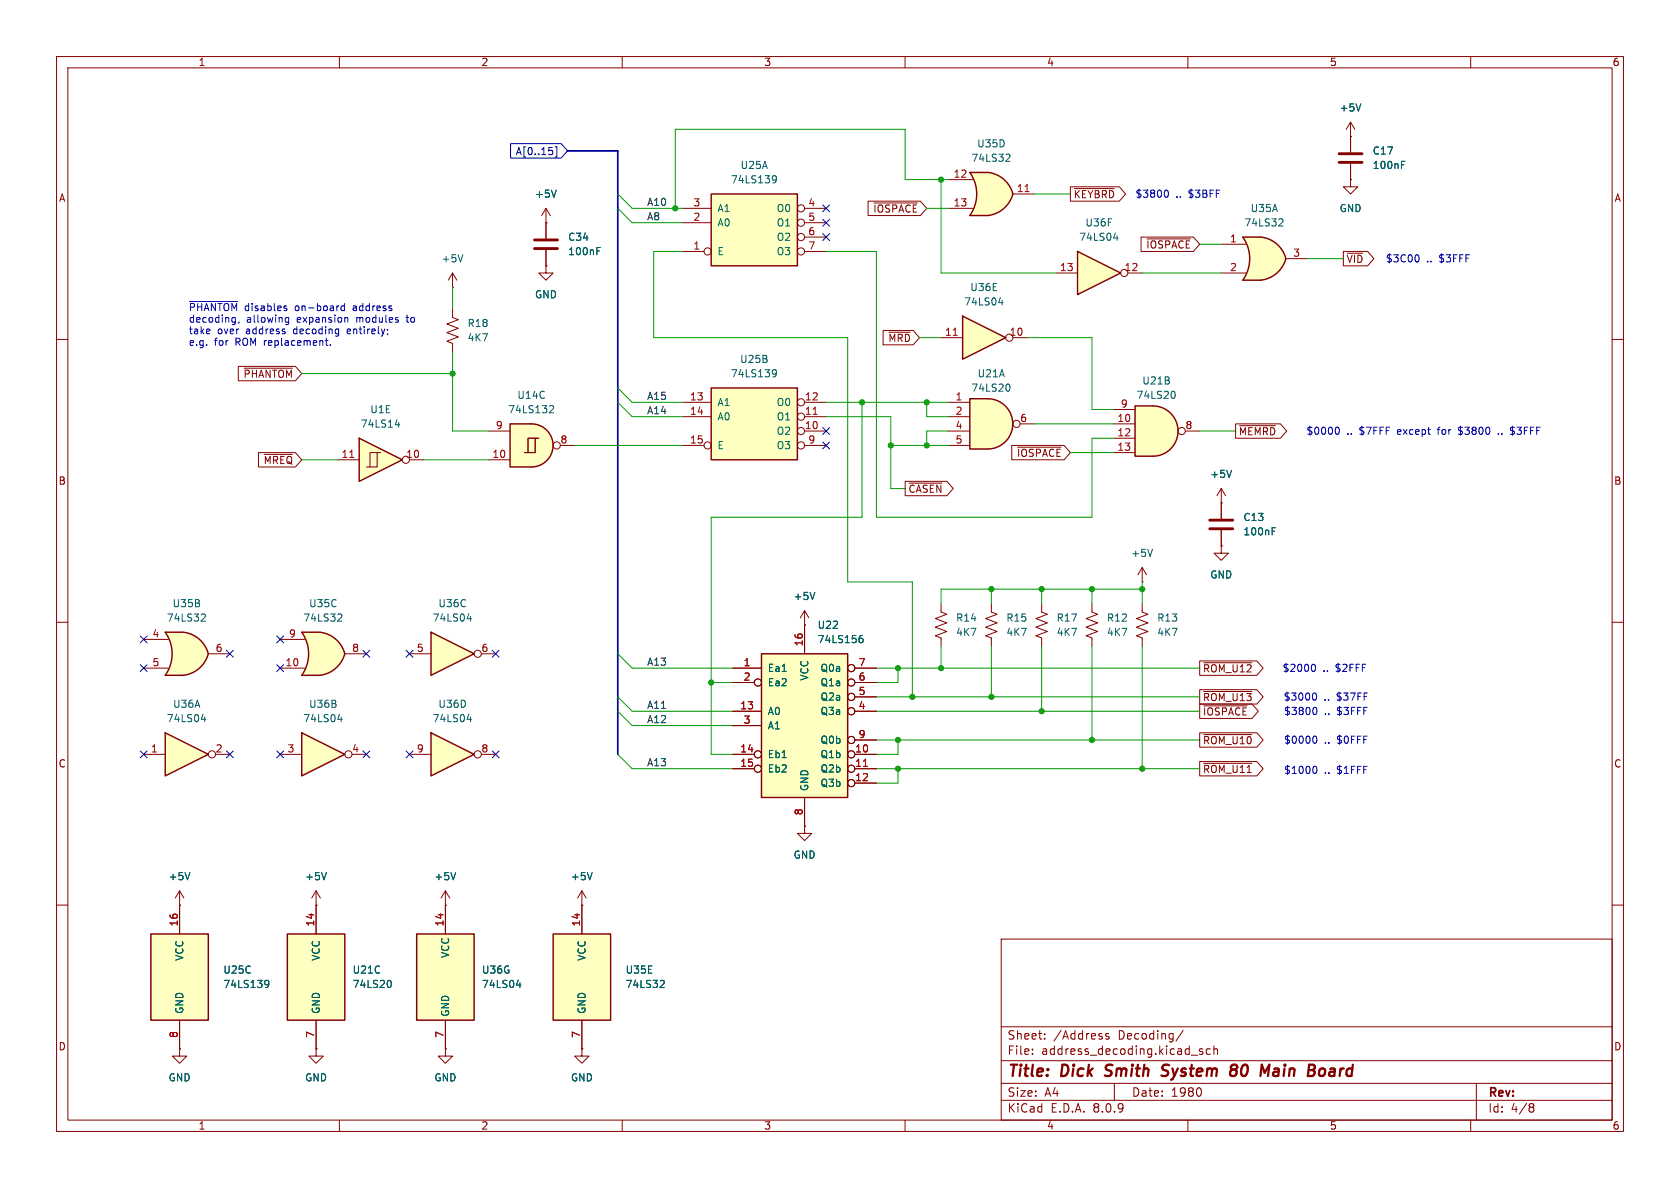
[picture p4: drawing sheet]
<svg xmlns="http://www.w3.org/2000/svg" width="297mm" height="210mm" viewBox="0 0 297 210" stroke-linecap="round" stroke-linejoin="round" font-family="sans-serif">
<defs><g id="words">
<g font-size="2.8" fill="#840000">
<text x="178" y="190.9">Title:</text>
<text x="187.7" y="190.9">Dick</text>
<text x="196.3" y="190.9">Smith</text>
<text x="207.1" y="190.9">System</text>
<text x="220" y="190.9">80</text>
<text x="226.1" y="190.9">Main</text>
<text x="235.3" y="190.9">Board</text>
</g>
<g font-size="2.1" fill="#840000">
<text x="178" y="184">Sheet:</text>
<text x="186.2" y="184">/Address</text>
<text x="197.7" y="184">Decoding/</text>
<text x="178" y="186.7">File:</text>
<text x="184.1" y="186.7">address_decoding.kicad_sch</text>
<text x="178" y="196.9">KiCad</text>
<text x="178" y="194.1">Size:</text>
<text x="184.7" y="194.1">A4</text>
<text x="185.7" y="196.9">E.D.A.</text>
<text x="193.3" y="196.9">8.0.9</text>
<text x="200" y="194.1">Date:</text>
<text x="207" y="194.1">1980</text>
<text x="263" y="194.3">Rev:</text>
<text x="263" y="196.9">Id:</text>
<text x="267.1" y="196.9">4/8</text>
</g>
<g font-size="1.8" fill="#840000">
<text x="35" y="11.9">1</text>
<text x="85" y="11.9">2</text>
<text x="135" y="11.9">3</text>
<text x="185" y="11.9">4</text>
<text x="235" y="11.9">5</text>
<text x="285" y="11.9">6</text>
<text x="10.3" y="35.9">A</text>
<text x="189.7" y="35.2">~{KEYBRD}</text>
<text x="285.3" y="35.9">A</text>
<text x="154.3" y="37.8">~{IOSPACE}</text>
<text x="202.5" y="44.1">~{IOSPACE}</text>
<text x="238" y="46.7">~{VID}</text>
<text x="156.9" y="60.6">~{MRD}</text>
<text x="42.9" y="67">~{PHANTOM}</text>
<text x="218.9" y="77.2">~{MEMRD}</text>
<text x="46.5" y="82.2">~{MREQ}</text>
<text x="179.7" y="81">~{IOSPACE}</text>
<text x="10.3" y="85.9">B</text>
<text x="160.5" y="87.3">~{CASEN}</text>
<text x="285.3" y="85.9">B</text>
<text x="212.6" y="119.1">~{ROM_U12}</text>
<text x="212.6" y="124.1">~{ROM_U13}</text>
<text x="212.6" y="131.8">~{ROM_U10}</text>
<text x="212.6" y="126.7">~{IOSPACE}</text>
<text x="10.3" y="135.9">C</text>
<text x="212.6" y="136.8">~{ROM_U11}</text>
<text x="285.3" y="135.9">C</text>
<text x="10.3" y="185.9">D</text>
<text x="285.3" y="185.9">D</text>
<text x="35" y="199.9">1</text>
<text x="85" y="199.9">2</text>
<text x="135" y="199.9">3</text>
<text x="185" y="199.9">4</text>
<text x="235" y="199.9">5</text>
<text x="285" y="199.9">6</text>
</g>
<g font-size="1.8" fill="#006464">
<text x="236.7" y="19.9">+5V</text>
<text x="171.6" y="28.8">74LS32</text>
<text x="172.6" y="26.3">U35D</text>
<text x="242.6" y="27.5">C17</text>
<text x="94.5" y="35.2">+5V</text>
<text x="129.1" y="32.6">74LS139</text>
<text x="130.8" y="30.1">U25A</text>
<text x="242.6" y="30.1">100nF</text>
<text x="126.7" y="40.2">A0</text>
<text x="126.7" y="37.7">A1</text>
<text x="137.2" y="37.7">O0</text>
<text x="137.2" y="40.2">O1</text>
<text x="191.8" y="40.2">U36F</text>
<text x="219.9" y="40.2">74LS32</text>
<text x="221" y="37.7">U35A</text>
<text x="236.7" y="37.7">GND</text>
<text x="78" y="46.6">+5V</text>
<text x="100.3" y="45.3">100nF</text>
<text x="100.3" y="42.8">C34</text>
<text x="126.7" y="45.3">E</text>
<text x="137.2" y="42.8">O2</text>
<text x="137.2" y="45.3">O3</text>
<text x="190.7" y="42.8">74LS04</text>
<text x="94.5" y="52.9">GND</text>
<text x="171.4" y="51.7">U36E</text>
<text x="82.6" y="58">R18</text>
<text x="170.4" y="54.2">74LS04</text>
<text x="82.6" y="60.6">4K7</text>
<text x="130.7" y="64.4">U25B</text>
<text x="91.4" y="70.7">U14C</text>
<text x="126.7" y="72">A1</text>
<text x="129.1" y="66.9">74LS139</text>
<text x="137.2" y="72">O0</text>
<text x="171.6" y="69.4">74LS20</text>
<text x="172.7" y="66.9">U21A</text>
<text x="200.8" y="70.7">74LS20</text>
<text x="201.8" y="68.2">U21B</text>
<text x="63.7" y="75.8">74LS14</text>
<text x="65.4" y="73.3">U1E</text>
<text x="89.7" y="73.3">74LS132</text>
<text x="126.7" y="74.5">A0</text>
<text x="137.2" y="77.1">O2</text>
<text x="137.2" y="74.5">O1</text>
<text x="126.7" y="79.6">E</text>
<text x="137.2" y="79.6">O3</text>
<text x="213.9" y="84.7">+5V</text>
<text x="219.7" y="94.8">100nF</text>
<text x="219.7" y="92.3">C13</text>
<text x="199.9" y="98.7">+5V</text>
<text x="30.4" y="107.5">U35B</text>
<text x="54.5" y="107.5">U35C</text>
<text x="77.4" y="107.5">U36C</text>
<text x="140.2" y="106.3">+5V</text>
<text x="213.9" y="102.5">GND</text>
<text x="29.4" y="110.1">74LS32</text>
<text x="53.5" y="110.1">74LS32</text>
<text x="76.4" y="110.1">74LS04</text>
<text x="144.4" y="111.4">U22</text>
<text x="144.4" y="113.9">74LS156</text>
<text x="168.9" y="110.1">R14</text>
<text x="168.9" y="112.6">4K7</text>
<text x="177.8" y="110.1">R15</text>
<text x="177.8" y="112.6">4K7</text>
<text x="186.7" y="110.1">R17</text>
<text x="186.7" y="112.6">4K7</text>
<text x="195.6" y="110.1">R12</text>
<text x="195.6" y="112.6">4K7</text>
<text x="204.5" y="110.1">R13</text>
<text x="204.5" y="112.6">4K7</text>
<text x="135.6" y="119">Ea1</text>
<text x="145" y="119">Q0a</text>
<text x="30.5" y="125.3">U36A</text>
<text x="54.5" y="125.3">U36B</text>
<text x="77.4" y="125.3">U36D</text>
<text x="135.6" y="121.5">Ea2</text>
<text x="143.1" y="120.4" transform="rotate(-90 143.1 120.4)">VCC</text>
<text x="145" y="124.1">Q2a</text>
<text x="145" y="121.5">Q1a</text>
<text x="29.4" y="127.9">74LS04</text>
<text x="53.5" y="127.9">74LS04</text>
<text x="76.4" y="127.9">74LS04</text>
<text x="135.6" y="126.6">A0</text>
<text x="135.6" y="129.1">A1</text>
<text x="145" y="126.6">Q3a</text>
<text x="145" y="131.7">Q0b</text>
<text x="135.6" y="134.2">Eb1</text>
<text x="135.6" y="136.8">Eb2</text>
<text x="145" y="134.2">Q1b</text>
<text x="145" y="136.8">Q2b</text>
<text x="143.1" y="140" transform="rotate(-90 143.1 140)">GND</text>
<text x="145" y="139.3">Q3b</text>
<text x="29.7" y="155.8">+5V</text>
<text x="53.8" y="155.8">+5V</text>
<text x="76.7" y="155.8">+5V</text>
<text x="100.8" y="155.8">+5V</text>
<text x="140.2" y="152">GND</text>
<text x="32.6" y="169.9" transform="rotate(-90 32.6 169.9)">VCC</text>
<text x="39.4" y="172.3">U25C</text>
<text x="56.7" y="169.9" transform="rotate(-90 56.7 169.9)">VCC</text>
<text x="62.2" y="172.3">U21C</text>
<text x="79.6" y="169.4" transform="rotate(-90 79.6 169.4)">VCC</text>
<text x="85.1" y="172.3">U36G</text>
<text x="103.7" y="169.9" transform="rotate(-90 103.7 169.9)">VCC</text>
<text x="110.5" y="172.3">U35E</text>
<text x="32.6" y="179.3" transform="rotate(-90 32.6 179.3)">GND</text>
<text x="39.4" y="174.9">74LS139</text>
<text x="56.7" y="179.3" transform="rotate(-90 56.7 179.3)">GND</text>
<text x="62.2" y="174.9">74LS20</text>
<text x="79.6" y="179.8" transform="rotate(-90 79.6 179.8)">GND</text>
<text x="85.1" y="174.9">74LS04</text>
<text x="103.7" y="179.3" transform="rotate(-90 103.7 179.3)">GND</text>
<text x="110.5" y="174.9">74LS32</text>
<text x="29.7" y="191.4">GND</text>
<text x="53.8" y="191.4">GND</text>
<text x="76.7" y="191.4">GND</text>
<text x="100.8" y="191.4">GND</text>
</g>
<text font-size="1.8" fill="#000084" x="91.1" y="27.6">A[0..15]</text>
<g font-size="1.8" fill="#a90000">
<text x="168.5" y="31.5">12</text>
<text x="179.7" y="34">11</text>
<text x="122.5" y="39.1">2</text>
<text x="122.5" y="36.6">3</text>
<text x="142.8" y="36.6">4</text>
<text x="142.8" y="39.1">5</text>
<text x="142.8" y="41.7">6</text>
<text x="168.5" y="36.6">13</text>
<text x="122.5" y="44.2">1</text>
<text x="142.8" y="44.2">7</text>
<text x="217.4" y="42.9">1</text>
<text x="228.5" y="45.5">3</text>
<text x="187.3" y="48">13</text>
<text x="198.7" y="48">12</text>
<text x="217.4" y="48">2</text>
<text x="167" y="59.4">11</text>
<text x="178.4" y="59.4">10</text>
<text x="121.9" y="70.9">13</text>
<text x="142.2" y="70.9">12</text>
<text x="168.8" y="70.9">1</text>
<text x="87.6" y="75.9">9</text>
<text x="121.9" y="73.4">14</text>
<text x="142.2" y="75.9">10</text>
<text x="142.2" y="73.4">11</text>
<text x="168.8" y="73.4">2</text>
<text x="168.8" y="75.9">4</text>
<text x="180.3" y="74.7">6</text>
<text x="197.4" y="74.7">10</text>
<text x="197.4" y="77.2">12</text>
<text x="198" y="72.1">9</text>
<text x="209.5" y="75.9">8</text>
<text x="60.3" y="81">11</text>
<text x="71.7" y="81">10</text>
<text x="87" y="81">10</text>
<text x="99" y="78.5">8</text>
<text x="121.9" y="78.5">15</text>
<text x="142.8" y="78.5">9</text>
<text x="168.8" y="78.5">5</text>
<text x="197.4" y="79.8">13</text>
<text x="26.9" y="112.8">4</text>
<text x="51" y="112.8">9</text>
<text x="26.9" y="117.9">5</text>
<text x="38" y="115.3">6</text>
<text x="50.4" y="117.9">10</text>
<text x="62.2" y="115.3">8</text>
<text x="73.6" y="115.3">5</text>
<text x="85" y="115.3">6</text>
<text x="131.4" y="117.9">1</text>
<text x="142" y="114.3" transform="rotate(-90 142 114.3)">16</text>
<text x="151.7" y="117.9">7</text>
<text x="130.8" y="125.5">13</text>
<text x="131.4" y="120.4">2</text>
<text x="151.7" y="125.5">4</text>
<text x="151.7" y="122.9">5</text>
<text x="151.7" y="120.4">6</text>
<text x="131.4" y="128">3</text>
<text x="151.7" y="130.6">9</text>
<text x="26.6" y="133.1">1</text>
<text x="38" y="133.1">2</text>
<text x="50.7" y="133.1">3</text>
<text x="62.2" y="133.1">4</text>
<text x="73.6" y="133.1">9</text>
<text x="85" y="133.1">8</text>
<text x="130.8" y="133.1">14</text>
<text x="130.8" y="135.6">15</text>
<text x="151.1" y="133.1">10</text>
<text x="151.1" y="135.6">11</text>
<text x="151.1" y="138.2">12</text>
<text x="142" y="144.2" transform="rotate(-90 142 144.2)">8</text>
<text x="31.5" y="163.9" transform="rotate(-90 31.5 163.9)">16</text>
<text x="55.6" y="163.9" transform="rotate(-90 55.6 163.9)">14</text>
<text x="78.5" y="163.9" transform="rotate(-90 78.5 163.9)">14</text>
<text x="102.6" y="163.9" transform="rotate(-90 102.6 163.9)">14</text>
<text x="31.5" y="183.6" transform="rotate(-90 31.5 183.6)">8</text>
<text x="55.6" y="183.6" transform="rotate(-90 55.6 183.6)">7</text>
<text x="78.5" y="183.6" transform="rotate(-90 78.5 183.6)">7</text>
<text x="102.6" y="183.6" transform="rotate(-90 102.6 183.6)">7</text>
</g>
<g font-size="1.8" fill="#0000c2">
<text x="200.6" y="35.2">$3800</text>
<text x="207.9" y="35.2">..</text>
<text x="210.2" y="35.2">$3BFF</text>
<text x="244.9" y="46.6">$3C00</text>
<text x="252.2" y="46.6">..</text>
<text x="254.6" y="46.6">$3FFF</text>
<text x="33.3" y="55.2">~{PHANTOM}</text>
<text x="33.3" y="57.2">decoding,</text>
<text x="33.3" y="59.3">take</text>
<text x="38.4" y="59.3">over</text>
<text x="43.2" y="55.2">disables</text>
<text x="43.6" y="57.2">allowing</text>
<text x="43.6" y="59.3">address</text>
<text x="52.1" y="59.3">decoding</text>
<text x="52.2" y="55.2">on-board</text>
<text x="52.6" y="57.2">expansion</text>
<text x="61.8" y="59.3">entirely;</text>
<text x="62.7" y="55.2">address</text>
<text x="63.3" y="57.2">modules</text>
<text x="72.4" y="57.2">to</text>
<text x="33.3" y="61.3">e.g.</text>
<text x="37.9" y="61.3">for</text>
<text x="41.7" y="61.3">ROM replacement.</text>
<text x="230.9" y="77.1">$0000</text>
<text x="238.1" y="77.1">..</text>
<text x="240.5" y="77.1">$7FFF</text>
<text x="247.3" y="77.1">except</text>
<text x="254.7" y="77.1">for</text>
<text x="258.5" y="77.1">$3800</text>
<text x="265.7" y="77.1">..</text>
<text x="268.1" y="77.1">$3FFF</text>
<text x="226.6" y="119">$2000</text>
<text x="233.9" y="119">..</text>
<text x="236.2" y="119">$2FFF</text>
<text x="226.8" y="124.1">$3000</text>
<text x="234.1" y="124.1">..</text>
<text x="236.4" y="124.1">$37FF</text>
<text x="226.9" y="131.7">$0000</text>
<text x="226.9" y="126.6">$3800</text>
<text x="234.1" y="131.7">..</text>
<text x="234.1" y="126.6">..</text>
<text x="236.5" y="131.7">$0FFF</text>
<text x="236.5" y="126.6">$3FFF</text>
<text x="226.9" y="137">$1000</text>
<text x="234.1" y="137">..</text>
<text x="236.5" y="137">$1FFF</text>
</g>
<g font-size="1.8" fill="#0f0f0f">
<text x="114.3" y="39">A8</text>
<text x="114.3" y="36.5">A10</text>
<text x="114.3" y="70.8">A15</text>
<text x="114.3" y="73.3">A14</text>
<text x="114.3" y="117.8">A13</text>
<text x="114.3" y="125.4">A11</text>
<text x="114.3" y="127.9">A12</text>
<text x="114.3" y="135.5">A13</text>
</g>
</g></defs>
<g fill="none" stroke="#840000" stroke-width=".18">
<path d="M10 10h277v190h-277zM12 12h273v186h-273zM60 10v2M110 10v2M160 10v2M210 10v2M260 10v2M96.5 39.4v2.8M96.5 44.2v2.8M10 60h2M285 60h2M10 110h2"/>
<path d="M285 110h2M10 160h2M177 166h108v32h-108zM285 160h2M60 198v2M110 198v2M160 198v2M177 194.5h108M177 191.5h108M177 187.5h108M177 181.5h108M182.5 186.3v.1"/>
<path d="M182.5 185.5v.1M184.7 183.6v.1M184.7 182.8v.1M196 182.8l-.3-.1-.2 .2v.2l.5 .2v.3h-.5M197 191.5v3M209.2 182.1l-1.3 2M210 198v2M210.6 186.5h1.1M212.2 192.4l.2 .5-.2 .8M212.6 185.5l-.4-.1-.2 .2 .1 .2 .5 .2v.3h-.6M214 185.5l-.5-.1-.3 .3v.4l.2 .2h.6M214.6 185.5l.2-.1 .4 .1v.9"/>
<path d="M214.6 184.9v1.5M260 198v2M261 191.5v6.5M270.6 195.1l.4 .1 .2 .2-.3 .3M270.6 195.7h.3M270.9 195.7l.2 .2 .1 .4-.2 .2-.4 .1"/>
</g>
<path d="M195.3 190.1l.3 .1M195.6 188.4l-.1 .4 .1 .2M206.4 190a.85 .85 0 0 1-1.1 .1M206.4 188.2l-.7 .1a.46 .46 0 0 0-.2 .5 .46 .46 0 0 0 .3 .4l.6 .2M217.8 188.3l.6-.1 .3 .2v.3l-.4 .4M217.9 189.1h.4M218.3 189.1l.3 .2a.67 .67 0 0 1-.1 .7 .67 .67 0 0 1-.7 .2M223.6 189.6l.8-1.4-.2 2M225.4 189.4a.4 .4 0 0 0-.3 .4 .4 .4 0 0 0 .2 .4h.5M225.5 188.9l-.2 .1M233.5 189a.5 .5 0 0 1 .8 .3l-.1 .5a.6 .6 0 0 1-.9 .3" fill="none" stroke="#840000" stroke-width=".4"/>
<path d="M94.5 43.9h4.1M94.5 42.4h4.1" fill="none" stroke="#840000" stroke-width=".51"/>
<path d="M105.5 44.4h.4M105.5 43.8h.6" fill="none" stroke="#006464" stroke-width=".18"/>
<path d="M55.9 114.2l5.1 1.4a5.2 5.2 0 0 1-4.5 3.8z" fill="#ffffc2" stroke="#ffffc2" stroke-width=".18"/>
<path d="M53.3 119.4h3.2M53.3 111.8h3.2" fill="none" stroke="#ffffc2" stroke-width=".18"/>
<path d="M53.3 111.8h3.2v7.6h-3.2a6.7 6.7 0 0 0 0-7.6z" fill="#ffffc2"/>
<g fill="#ffffc2" stroke="#ffffc2" stroke-width=".18">
<path d="M56.5 111.8a5.1 5.1 0 0 1 4.5 3.8l-5 1.3z"/>
<path d="M174 32.9l5.1 1.4a5.2 5.2 0 0 1-4.4 3.8z"/>
</g>
<path d="M53.3 111.8h3.2a5.1 5.1 0 0 1 4.5 3.8 5.2 5.2 0 0 1-4.5 3.8h-3.2a6.6 6.6 0 0 0 0-7.6z" fill="none" stroke="#840000" stroke-width=".25"/>
<path d="M49.5 118.1h4.3M49.5 113h4.3M61 115.6h3.8" fill="none" stroke="#840000" stroke-width=".18"/>
<path d="M59.9 108.5l.4 .1 .1 .3-.7 .9h.7" fill="none" stroke="#006464" stroke-width=".18"/>
<path d="M171.4 38.1h3.2M171.4 30.5h3.2" fill="none" stroke="#ffffc2" stroke-width=".18"/>
<path d="M171.4 30.5h3.2v7.6h-3.2a6.7 6.7 0 0 0 0-7.6z" fill="#ffffc2"/>
<path d="M174.7 30.5a5.1 5.1 0 0 1 4.4 3.8l-5 1.3z" fill="#ffffc2" stroke="#ffffc2" stroke-width=".18"/>
<path d="M174.6 30.5h-3.2a6.6 6.6 0 0 1 0 7.6h3.2M174.7 30.5a5.1 5.1 0 0 1 4.4 3.8 5.2 5.2 0 0 1-4.4 3.8" fill="none" stroke="#840000" stroke-width=".25"/>
<path d="M167.6 31.8h4.4M167.6 36.8h4.4M179.1 34.3h3.8" fill="none" stroke="#840000" stroke-width=".18"/>
<path d="M181.2 33.9h.7" fill="none" stroke="#a90000" stroke-width=".18"/>
<path d="M178 27.2l.4 .1 .2 .3-.8 .9h.8" fill="none" stroke="#006464" stroke-width=".18"/>
<path d="M26.7 165.1h10.1v15.2h-10.1z" fill="#ffffc2"/>
<path d="M26.7 165.1h10.1v15.2h-10.1z" fill="none" stroke="#840000" stroke-width=".25"/>
<path d="M31.7 157.5v7.6M31.7 157.5l-.7 1.3M31.7 157.5l.8 1.3M31.7 160h.1M31.7 180.3v5.1M55.9 185.4v1.3h1.2l-1.2 1.3-1.3-1.3h1.3M55.9 185.4h.1" fill="none" stroke="#840000" stroke-width=".18"/>
<path d="M33.6 154.2l-.5 1.3M46.9 173.4l.4-.1 .2 .1a.84 .84 0 0 1-.3 1.2h-.3M47.5 173.8l-.2 .3-.4-.1" fill="none" stroke="#006464" stroke-width=".18"/>
<path d="M125.7 68.6h15.3v12.7h-15.3z" fill="#ffffc2"/>
<path d="M125.7 68.6h15.3v12.7h-15.3z" fill="none" stroke="#840000" stroke-width=".25"/>
<g fill="none" stroke="#840000" stroke-width=".18">
<path d="M120.6 73.7h5.1M120.6 71.1h5.1M120.6 78.7h3.9M142.2 76.2h3.8M142.2 73.7h3.8M142.2 71.1h3.8M142.2 78.7h3.8"/>
<circle cx="125.1" cy="78.7" r=".63"/>
<circle cx="141.6" cy="73.7" r=".63"/>
<circle cx="141.6" cy="78.7" r=".63"/>
<circle cx="141.6" cy="76.2" r=".63"/>
<circle cx="141.6" cy="71.1" r=".63"/>
</g>
<path d="M143.8 73.2h.7" fill="none" stroke="#a90000" stroke-width=".18"/>
<path d="M136.6 65.4l.4-.1 .2 .2a.84 .84 0 0 1-.3 1.1h-.3M137.3 65.9l-.3 .2h-.4" fill="none" stroke="#006464" stroke-width=".18"/>
<path d="M50.8 165.1h10.2v15.2h-10.2z" fill="#ffffc2"/>
<path d="M50.8 165.1h10.2v15.2h-10.2z" fill="none" stroke="#840000" stroke-width=".25"/>
<path d="M80 54.6v1.5l1 .4-2 .8 2 .7-2 .8 2 .8-2 .7 1 .4v1.5M55.9 157.5v7.6M55.9 157.5l-.8 1.3M55.9 157.5l.7 1.3M55.9 160h.1M55.9 180.3v5.1" fill="none" stroke="#840000" stroke-width=".18"/>
<path d="M57.7 154.2l-.4 1.3M68.9 173.3a.79 .79 0 0 1 0 1.3" fill="none" stroke="#006464" stroke-width=".18"/>
<path d="M53.3 129.5l7.7 3.9-7.7 3.8z" fill="#ffffc2"/>
<path d="M53.3 129.5l7.7 3.9-7.7 3.8z" fill="none" stroke="#840000" stroke-width=".25"/>
<g fill="none" stroke="#840000" stroke-width=".18">
<path d="M80 50.8h.1M80 48.3l-.8 1.2M80 48.3v2.5M80 48.3l.8 1.2M96.5 47v1.3h1.3l-1.3 1.2-1.3-1.2h1.3M96.5 47h.1M49.5 133.4h3.8M62.2 133.4h2.6M31.7 185.4v1.3h1.3l-1.3 1.3-1.2-1.3h1.2M31.7 185.4h.1M102.9 185.4v1.3h1.2l-1.2 1.3-1.3-1.3h1.3M102.9 185.4h.1"/>
<circle cx="61.6" cy="133.3" r=".63"/>
</g>
<path d="M81.8 45l-.4 1.3M59.7 127.2h.8M60.3 126.7v.9" fill="none" stroke="#006464" stroke-width=".18"/>
<path d="M63.5 77.5l7.6 3.8-7.6 3.8z" fill="#ffffc2"/>
<path d="M63.5 77.5l7.6 3.8-7.6 3.8z" fill="none" stroke="#840000" stroke-width=".25"/>
<g fill="none" stroke="#840000" stroke-width=".18">
<path d="M96.5 39.4h.1M96.5 36.8l-.7 1.3M96.5 36.8v2.6M96.5 36.8l.8 1.3M59.7 81.3h3.8M66.7 80h-1.3v2.6M67.3 80h-.6v2.6h-1.9M72.4 81.3h2.5M102.9 157.5l-.8 1.3M102.9 157.5v2.5M102.9 157.5l.7 1.3M102.9 160h.1"/>
<circle cx="71.8" cy="81.3" r=".63"/>
</g>
<path d="M61.8 80.9h.8" fill="none" stroke="#a90000" stroke-width=".18"/>
<path d="M98.3 33.6l-.4 1.3M69.9 75.1h.8M70.5 74.7v.8M104.7 154.2l-.4 1.3" fill="none" stroke="#006464" stroke-width=".18"/>
<path d="M73.7 165.1h10.1v15.2h-10.1z" fill="#ffffc2"/>
<path d="M73.7 165.1h10.1v15.2h-10.1z" fill="none" stroke="#840000" stroke-width=".25"/>
<path d="M78.7 160v5.1M78.7 180.3v5.1" fill="none" stroke="#840000" stroke-width=".18"/>
<path d="M91.3 174.1h.8M91.9 173.7v.9" fill="none" stroke="#006464" stroke-width=".18"/>
<path d="M97.8 165.1h10.1v15.2h-10.1z" fill="#ffffc2"/>
<path d="M97.8 165.1h10.1v15.2h-10.1z" fill="none" stroke="#840000" stroke-width=".25"/>
<path d="M175.3 106.7v1.5l1 .4-2.1 .7 2.1 .8-2.1 .8 2.1 .7-2.1 .8 1.1 .4v1.5M193 106.7v1.5l1.1 .4-2.1 .7 2.1 .8-2.1 .8 2.1 .7-2.1 .8 1 .4v1.5M201.9 106.7v1.5l1 .4-2 .7 2 .8-2 .8 2 .7-2 .8 1 .4v1.5M102.9 160v5.1M102.9 180.3v5.1" fill="none" stroke="#840000" stroke-width=".18"/>
<path d="M116.9 173.3l.4 .1 .1 .3-.8 .9h.8" fill="none" stroke="#006464" stroke-width=".18"/>
<path d="M134.6 115.6h15.3v25.4h-15.3z" fill="#ffffc2"/>
<path d="M134.6 115.6h15.3v25.4h-15.3z" fill="none" stroke="#840000" stroke-width=".25"/>
<g fill="none" stroke="#840000" stroke-width=".18">
<path d="M238.8 31.8v1.2h1.2l-1.2 1.3-1.3-1.3h1.3M238.8 31.8h.1M215.9 96.5v1.3h1.3l-1.3 1.3-1.3-1.3h1.3M215.9 96.5h.1M215.9 88.9v2.8M215.9 93.7v2.8M129.5 118.1h5.1M142.2 110.5h.1M142.2 108v7.6M142.2 108l-.7 1.2M142.2 108l.8 1.2M151.1 118.1h3.8"/>
<path d="M166.4 106.7v1.5l1 .4-2 .7 2 .8-2 .8 2 .7-2 .8 1 .4v1.5M184.1 106.7v1.5l1.1 .4-2.1 .7 2.1 .8-2.1 .8 2.1 .7-2.1 .8 1 .4v1.5M201.9 102.9h.1M201.9 100.3l-.7 1.3M201.9 100.3v2.6M201.9 100.3l.8 1.3M129.5 133.4h3.8M129.5 135.9h3.8M129.5 125.7h5.1M129.5 120.7h3.8M129.5 128.3h5.1M151.1 133.4h3.8"/>
<path d="M151.1 135.9h3.8M151.1 138.4h3.8M151.1 125.7h3.8M151.1 120.7h3.8M151.1 123.2h3.8M151.1 130.8h3.8M142.2 146.1v1.2h1.3l-1.3 1.3-1.2-1.3h1.2M142.2 146.1h.1M142.2 141v5.1"/>
<circle cx="150.5" cy="118.1" r=".63"/>
<circle cx="134" cy="120.6" r=".63"/>
<circle cx="134" cy="135.9" r=".63"/>
<circle cx="134" cy="133.3" r=".63"/>
<circle cx="150.5" cy="120.6" r=".63"/>
<circle cx="150.5" cy="125.7" r=".63"/>
<circle cx="150.5" cy="123.2" r=".63"/>
<circle cx="150.5" cy="138.4" r=".63"/>
<circle cx="150.5" cy="133.3" r=".63"/>
<circle cx="150.5" cy="135.9" r=".63"/>
<circle cx="150.5" cy="130.8" r=".63"/>
</g>
<path d="M152.6 135.5h.8" fill="none" stroke="#a90000" stroke-width=".18"/>
<path d="M203.7 97.1l-.4 1.3M224.9 93.9h.4M224.9 93.3h.6M144.1 104.7l-.5 1.3M152 112.9l.3-.1 .3 .3-.1 .4h-.5M152.5 112.3l-.5 .2" fill="none" stroke="#006464" stroke-width=".18"/>
<path d="M213.9 93.5h4M213.9 91.9h4" fill="none" stroke="#840000" stroke-width=".51"/>
<path d="M31.8 114.2l5 1.4a5.2 5.2 0 0 1-4.4 3.8z" fill="#ffffc2" stroke="#ffffc2" stroke-width=".18"/>
<path d="M29.2 119.4h3.2M29.2 111.8h3.2" fill="none" stroke="#ffffc2" stroke-width=".18"/>
<path d="M29.2 111.8h3.2v7.6h-3.2a6.7 6.7 0 0 0 0-7.6z" fill="#ffffc2"/>
<path d="M32.4 111.8a5.1 5.1 0 0 1 4.4 3.8l-4.9 1.3z" fill="#ffffc2" stroke="#ffffc2" stroke-width=".18"/>
<path d="M29.2 111.8h3.2a5.1 5.1 0 0 1 4.4 3.8 5.2 5.2 0 0 1-4.4 3.8h-3.2a6.6 6.6 0 0 0 0-7.6z" fill="none" stroke="#840000" stroke-width=".25"/>
<path d="M25.4 113h4.3M25.4 118.1h4.3M36.8 115.6h3.8" fill="none" stroke="#840000" stroke-width=".18"/>
<path d="M35.8 108.5l.4 .1 .1 .3-.8 .9h.8" fill="none" stroke="#006464" stroke-width=".18"/>
<path d="M29.2 129.5l7.6 3.9-7.6 3.8z" fill="#ffffc2"/>
<path d="M29.2 129.5l7.6 3.9-7.6 3.8z" fill="none" stroke="#840000" stroke-width=".25"/>
<g fill="none" stroke="#840000" stroke-width=".18">
<path d="M25.4 133.4h3.8M38.1 133.4h2.5"/>
<circle cx="37.5" cy="133.3" r=".63"/>
</g>
<path d="M35.6 127.2h.8M36.2 126.7v.9" fill="none" stroke="#006464" stroke-width=".18"/>
<path d="M170.2 55.9l7.6 3.8-7.6 3.8z" fill="#ffffc2"/>
<path d="M170.2 55.9l7.6 3.8-7.6 3.8z" fill="none" stroke="#840000" stroke-width=".25"/>
<g fill="none" stroke="#840000" stroke-width=".18">
<path d="M166.4 59.7h3.8M179.1 59.7h2.5"/>
<circle cx="178.4" cy="59.7" r=".63"/>
</g>
<path d="M168.5 59.3h.7" fill="none" stroke="#a90000" stroke-width=".18"/>
<path d="M176.6 53.5h.7M177.2 53.1v.8" fill="none" stroke="#006464" stroke-width=".18"/>
<path d="M174.6 70.5a4.4 4.4 0 0 1 4.5 4.4 4.4 4.4 0 0 1-4.5 4.5z" fill="#ffffc2" stroke="#ffffc2" stroke-width=".18"/>
<path d="M171.4 70.5h3.2v8.9h-3.2z" fill="#ffffc2"/>
<path d="M171.4 70.5h3.2a4.4 4.4 0 0 1 4.5 4.4 4.4 4.4 0 0 1-4.5 4.5h-3.2z" fill="none" stroke="#840000" stroke-width=".25"/>
<g fill="none" stroke="#840000" stroke-width=".18">
<path d="M167.6 71.1h3.8M167.6 73.7h3.8M167.6 76.2h3.8M167.6 78.7h3.8M180.3 74.9h2.6"/>
<circle cx="179.7" cy="74.9" r=".63"/>
</g>
<path d="M178.2 67.9a.79 .79 0 0 1 0 1.3" fill="none" stroke="#006464" stroke-width=".18"/>
<path d="M76.2 129.5l7.6 3.9-7.6 3.8z" fill="#ffffc2"/>
<path d="M76.2 129.5l7.6 3.9-7.6 3.8z" fill="none" stroke="#840000" stroke-width=".25"/>
<g fill="none" stroke="#840000" stroke-width=".18">
<path d="M72.4 133.4h3.8M85.1 133.4h2.5"/>
<circle cx="84.5" cy="133.3" r=".63"/>
</g>
<path d="M82.6 127.2h.8M83.2 126.7v.9" fill="none" stroke="#006464" stroke-width=".18"/>
<path d="M76.2 111.8l7.6 3.8-7.6 3.8z" fill="#ffffc2"/>
<path d="M76.2 111.8l7.6 3.8-7.6 3.8z" fill="none" stroke="#840000" stroke-width=".25"/>
<g fill="none" stroke="#840000" stroke-width=".18">
<path d="M72.4 115.6h3.8M85.1 115.6h2.5"/>
<circle cx="84.5" cy="115.6" r=".63"/>
</g>
<path d="M82.6 109.4h.8M83.2 109v.8" fill="none" stroke="#006464" stroke-width=".18"/>
<path d="M125.7 34.3h15.3v12.7h-15.3z" fill="#ffffc2"/>
<path d="M125.7 34.3h15.3v12.7h-15.3z" fill="none" stroke="#840000" stroke-width=".25"/>
<g fill="none" stroke="#840000" stroke-width=".18">
<path d="M120.6 39.4h5.1M120.6 36.8h5.1M142.2 39.4h3.8M142.2 36.8h3.8M238.8 24.1v2.8M238.8 29v2.8M120.6 44.5h3.9M142.2 44.5h3.8M142.2 41.9h3.8M78.7 157.5l-.7 1.3M78.7 157.5v2.5M78.7 157.5l.8 1.3"/>
<path d="M78.7 160h.1"/>
<circle cx="141.6" cy="36.8" r=".63"/>
<circle cx="141.6" cy="39.4" r=".63"/>
<circle cx="125.1" cy="44.4" r=".63"/>
<circle cx="141.6" cy="41.9" r=".63"/>
<circle cx="141.6" cy="44.4" r=".63"/>
</g>
<path d="M136.6 31.1h.4l.2 .1a.84 .84 0 0 1-.3 1.1h-.3M137.3 31.6l-.3 .2h-.4M247.8 29.1h.4M247.8 28.5h.6M80.6 154.2l-.5 1.3" fill="none" stroke="#006464" stroke-width=".18"/>
<path d="M236.7 28.7h4.1M236.7 27.2h4.1" fill="none" stroke="#840000" stroke-width=".51"/>
<path d="M222.3 44.4l5 1.3a5.2 5.2 0 0 1-4.4 3.8z" fill="#ffffc2" stroke="#ffffc2" stroke-width=".18"/>
<path d="M219.7 49.5h3.2M219.7 41.9h3.2" fill="none" stroke="#ffffc2" stroke-width=".18"/>
<path d="M219.7 41.9h3.2v7.6h-3.2a6.7 6.7 0 0 0 0-7.6z" fill="#ffffc2"/>
<path d="M222.9 41.9a5.1 5.1 0 0 1 4.4 3.8l-4.9 1.3z" fill="#ffffc2" stroke="#ffffc2" stroke-width=".18"/>
<path d="M222.9 41.9h-3.2a6.6 6.6 0 0 1 0 7.6h3.2M222.9 41.9a5.1 5.1 0 0 1 4.4 3.8 5.2 5.2 0 0 1-4.4 3.8" fill="none" stroke="#840000" stroke-width=".25"/>
<path d="M215.9 43.2h4.3M215.9 48.3h4.3M227.3 45.7h3.8" fill="none" stroke="#840000" stroke-width=".18"/>
<path d="M226.3 38.7h.4l.1 .3-.8 .9h.8" fill="none" stroke="#006464" stroke-width=".18"/>
<path d="M190.5 44.5l7.6 3.8-7.6 3.8z" fill="#ffffc2"/>
<path d="M190.5 44.5l7.6 3.8-7.6 3.8z" fill="none" stroke="#840000" stroke-width=".25"/>
<g fill="none" stroke="#840000" stroke-width=".18">
<path d="M186.7 48.3h3.8M199.4 48.3h2.5"/>
<circle cx="198.8" cy="48.3" r=".63"/>
</g>
<path d="M196.9 42.1h.8M197.5 41.6v.9" fill="none" stroke="#006464" stroke-width=".18"/>
<path d="M203.8 71.8a4.4 4.4 0 0 1 4.5 4.4 4.4 4.4 0 0 1-4.5 4.4z" fill="#ffffc2" stroke="#ffffc2" stroke-width=".18"/>
<path d="M200.7 71.8h3.1v8.8h-3.1z" fill="#ffffc2"/>
<path d="M200.7 71.8h3.1a4.4 4.4 0 0 1 4.5 4.4 4.4 4.4 0 0 1-4.5 4.4h-3.1z" fill="none" stroke="#840000" stroke-width=".25"/>
<g fill="none" stroke="#840000" stroke-width=".18">
<path d="M196.8 74.9h3.9M196.8 77.5h3.9M196.8 72.4h3.9M209.5 76.2h2.6M196.8 80h3.9M215.9 88.9h.1M215.9 86.4l-.8 1.2M215.9 86.4v2.5M215.9 86.4l.8 1.2M78.7 185.4v1.3h1.3l-1.3 1.3-1.2-1.3h1.2M78.7 185.4h.1"/>
<circle cx="208.9" cy="76.2" r=".63"/>
</g>
<path d="M207.5 69.2a.79 .79 0 0 1 0 1.2M217.7 83.1l-.4 1.3" fill="none" stroke="#006464" stroke-width=".18"/>
<path d="M94 74.9a3.8 3.8 0 0 1 3.8 3.8 3.8 3.8 0 0 1-3.8 3.9z" fill="#ffffc2" stroke="#ffffc2" stroke-width=".18"/>
<path d="M90.2 74.9h3.8v7.7h-3.8z" fill="#ffffc2"/>
<g fill="none" stroke="#840000" stroke-width=".18">
<path d="M96.5 39.4h.1M96.5 39.4v2.8M153.5 35.6h9.2l1.1 1.2-1.1 1.3h-9.2zM154.5 35.9h7.7M189.2 33h8.7l1.1 1.3-1.1 1.3h-8.7zM189.9 33.3h7.1M238.8 24.1h.1M238.8 31.8h.1M238.8 21.6l-.8 1.3M238.8 21.6v5.3M238.8 29v2.8M238.8 21.6l.7 1.3"/>
<path d="M96.5 47h.1M96.5 44.2v2.8M156.1 58.4h5.3l1.2 1.3-1.2 1.3h-5.3zM157.2 58.7h3.7M201.7 41.9h9.3l1.1 1.3-1.1 1.3h-9.3zM202.8 42.2h7.6M237.5 44.4h4.3l1.1 1.3-1.1 1.3h-4.3zM238.2 44.8h2.7M42.1 64.8h10.1l1.1 1.2-1.1 1.3h-10.1zM43.2 65.1h8.5M86.4 76.2h3.8M94.6 77.5h-1.3v2.5"/>
<path d="M95.2 77.5h-.6v2.5h-1.9M99.1 78.7h2.5M178.9 78.7h9.2l1.1 1.3-1.1 1.3h-9.2zM179.9 79.1h7.7M218.4 74.9h8l1.1 1.3-1.1 1.3h-8zM219.1 75.2h6.4M45.7 80h6.5l1.1 1.3-1.1 1.3h-6.5zM46.7 80.3h5M86.4 81.3h3.8M160 85.1h7.4l1.1 1.3-1.1 1.2h-7.4zM160.7 85.4h5.8M215.9 96.5h.1"/>
<path d="M215.9 88.9h.1M215.9 88.9v2.8M215.9 93.7v2.8M129.5 118.1h5.1M142.2 110.5h.1M142.2 110.5v5.1M151.1 118.1h3.8M212.1 116.8h10.1l1.1 1.3-1.1 1.3h-10.1zM212.8 117.2h8.5M129.5 133.4h3.8M129.5 135.9h3.8M129.5 125.7h5.1"/>
<path d="M129.5 120.7h3.8M129.5 128.3h5.1M151.1 133.4h3.8M151.1 135.9h3.8M151.1 138.4h3.8M151.1 125.7h3.8M151.1 120.7h3.8M151.1 123.2h3.8M151.1 130.8h3.8M212.1 129.5h10.1l1.1 1.3-1.1 1.3h-10.1zM212.1 121.9h10.1l1.1 1.3-1.1 1.3h-10.1zM212.1 134.6h10.1l1.1 1.3-1.1 1.3h-10.1z"/>
<path d="M212.1 124.5h9.2l1.2 1.2-1.2 1.3h-9.2zM212.8 129.9h8.5M212.8 122.2h8.5M212.8 134.9h8.5M212.8 124.8h7.7M142.2 146.1h.1M142.2 141v5.1M31.7 160h.1M31.7 160v5.1M55.9 160h.1M55.9 160v5.1M78.7 160h.1"/>
<path d="M78.7 160v5.1M102.9 160h.1M102.9 160v5.1M31.7 185.4h.1M31.7 180.3v5.1M55.9 185.4h.1M55.9 180.3v5.1M78.7 185.4h.1M78.7 180.3v5.1M102.9 185.4h.1M102.9 180.3v5.1"/>
<circle cx="98.4" cy="78.7" r=".63"/>
<circle cx="150.5" cy="118.1" r=".63"/>
<circle cx="134" cy="120.6" r=".63"/>
<circle cx="134" cy="135.9" r=".63"/>
<circle cx="134" cy="133.3" r=".63"/>
<circle cx="150.5" cy="120.6" r=".63"/>
<circle cx="150.5" cy="125.7" r=".63"/>
<circle cx="150.5" cy="123.2" r=".63"/>
<circle cx="150.5" cy="138.4" r=".63"/>
<circle cx="150.5" cy="133.3" r=".63"/>
<circle cx="150.5" cy="135.9" r=".63"/>
<circle cx="150.5" cy="130.8" r=".63"/>
</g>
<path d="M90.2 74.9h3.8a3.8 3.8 0 0 1 3.8 3.8 3.8 3.8 0 0 1-3.8 3.9h-3.8z" fill="none" stroke="#840000" stroke-width=".25"/>
<g fill="none" stroke="#006464" stroke-width=".18">
<path d="M240.6 18.4l-.4 1.2M98.3 33.6l-.4 1.3M247.8 29.1h.4M247.8 28.5h.6M105.5 44.4h.4M105.5 43.8h.6M97.3 71.7l.5 .1 .1 .3-.8 .9h.8M217.7 83.1l-.4 1.3M224.9 93.9h.4M224.9 93.3h.6M144.1 104.7l-.5 1.3M152 112.9l.3-.1 .3 .3-.1 .4h-.5"/>
<path d="M152.5 112.3l-.5 .2M33.6 154.2l-.5 1.3M57.7 154.2l-.4 1.3M80.6 154.2l-.5 1.3M104.7 154.2l-.4 1.3M46.9 173.4l.4-.1 .2 .1a.84 .84 0 0 1-.3 1.2h-.3M47.5 173.8l-.2 .3-.4-.1M68.9 173.3a.79 .79 0 0 1 0 1.3M91.3 174.1h.8M91.9 173.7v.9M116.9 173.3l.4 .1 .1 .3-.8 .9h.8"/>
</g>
<g fill="none" stroke="#000084" stroke-width=".18">
<path d="M90.3 25.4h8.9l1.1 1.3-1.1 1.2h-8.9zM97.7 26.7v.5M98.1 25.9h.3v1.9h-.3M145.4 36.2l1.3 1.2M145.4 38.8l1.3 1.2M146.7 36.2l-1.3 1.2M146.7 38.8l-1.3 1.2M145.4 41.3l1.3 1.2M146.7 41.3l-1.3 1.2M145.4 75.6l1.3 1.2M145.4 78.1l1.3 1.2M146.7 75.6l-1.3 1.2"/>
<path d="M146.7 78.1l-1.3 1.2M24.8 117.5l1.2 1.2M24.8 112.4l1.2 1.2M26 117.5l-1.2 1.2M26 112.4l-1.2 1.2M40 115l1.2 1.2M41.2 115l-1.2 1.2M48.9 112.4l1.2 1.2M48.9 117.5l1.2 1.2M50.1 112.4l-1.2 1.2M50.1 117.5l-1.2 1.2M64.2 115l1.2 1.2"/>
<path d="M65.4 115l-1.2 1.2M71.8 115l1.2 1.2M73 115l-1.2 1.2M87 115l1.2 1.2M88.2 115l-1.2 1.2M24.8 132.7l1.2 1.3M26 132.7l-1.2 1.3M40 132.7l1.2 1.3M41.2 132.7l-1.2 1.3M48.9 132.7l1.2 1.3M50.1 132.7l-1.2 1.3M64.2 132.7l1.2 1.3"/>
<path d="M65.4 132.7l-1.2 1.3M71.8 132.7l1.2 1.3M73 132.7l-1.2 1.3M87 132.7l1.2 1.3M88.2 132.7l-1.2 1.3"/>
</g>
<g fill="none" stroke="#0000c2" stroke-width=".18">
<path d="M206 33.7l.1-.1a.68 .68 0 0 1 .5 .6 .68 .68 0 0 1-.5 .7l-.1-.1M33.5 53.3h8.5M41.5 56.1l.1 .1M41.6 56.1v1l-.2 .3M41.6 56.9l-.4 .1M42.3 56.9l-.2 .2M50.2 54.4l.5 .2v.1l-.2 .2h-.3M50.2 54.1h.5M50.4 56.7l.3 .3 .3-.1M51 56.1v1l-.2 .3-.3-.1M51 56.2l-.3-.1-.3 .3M57.7 59.8v1.1l.3 .2"/>
<path d="M59.8 54.1h.1M59.9 58.2l-.1 1.1M59.9 58.9l-.2 .1M60.9 54.1h-.4l-.2 .2 .1 .6h.5M60.9 53.7v1.2M61.1 56.1l.4 .2v.7M68.5 58.2v.1M68.6 58.9l-.2 .3M250.6 45a.79 .79 0 0 1 0 1.3M58.4 60.9v.2M236.2 75.6l.2-.1a.68 .68 0 0 1 .4 .6 .68 .68 0 0 1-.4 .7l-.2-.1M257.8 76.7l.2 .1"/>
<path d="M257.9 75.6l-.1 .2 .1 .3M264.9 76.7v.1M267 76.7h.6M267.4 75.3v1.7M267.6 75.5l-.5 .1-.1 .3 .1 .2 .5 .1M232 117.5l.1-.1a.68 .68 0 0 1 .5 .7 .68 .68 0 0 1-.5 .6l-.1-.1M232.2 122.6l.1-.1a.68 .68 0 0 1 .5 .6 .68 .68 0 0 1-.5 .7l-.1-.1M232.3 135.5h.1a.68 .68 0 0 1 .4 .6 .68 .68 0 0 1-.4 .6h-.1M232.3 125.1l.1-.1a.68 .68 0 0 1 .4 .7 .68 .68 0 0 1-.4 .6h-.1M232.3 130.2l.1-.1a.68 .68 0 0 1 .4 .7 .68 .68 0 0 1-.4 .6l-.1-.1"/>
</g>
<path d="M100.3 26.7h8.9v106.7" fill="none" stroke="#000084" stroke-width=".3"/>
<g fill="none" stroke="#009600" stroke-width=".18">
<path d="M109.2 36.8l2.6 2.6h8.8M109.2 34.3l2.6 2.5h8.8M163.8 36.8h3.8M166.4 31.8v16.5h20.3M167.6 31.8h-7.6v-8.9h-40.6v13.9M182.9 34.3h6.3M80 50.8v3.8M120.6 44.5h-5v15.2h34.3v43.2h11.4v20.3M146 44.5h8.9v46.9h38.1v-13.9h3.8M162.6 59.7h3.8M181.6 59.7h11.4v12.7h3.8M201.9 48.3h14"/>
<path d="M212.1 43.2h3.8M231.1 45.7h6.4M53.3 66h26.7M80 62.2v14h6.4M101.6 78.7h19M109.2 68.6l2.6 2.5h8.8M109.2 71.1l2.6 2.6h8.8M146 71.1h21.6M146 73.7h11.5v12.7h2.5M152.4 71.1v20.3h-26.7v42h3.8M157.5 78.7h10.1M163.8 71.1v2.6h3.8"/>
<path d="M167.6 76.2h-3.8v2.5M182.9 74.9h13.9M212.1 76.2h6.3M53.3 81.3h6.4M74.9 81.3h11.5M189.2 80h7.6M109.2 115.6l2.6 2.5h17.7M154.9 118.1h57.2M158.7 118.1v2.6h-3.8M166.4 114.3v3.8M175.3 104.1v2.6M175.3 114.3v8.9"/>
<path d="M184.1 104.1v2.6M184.1 114.3v11.4M193 104.1v2.6M193 114.3v16.5M201.9 102.9v3.8M201.9 114.3v21.6M201.9 104.1h-35.5v2.6M109.2 123.2l2.6 2.5h17.7M109.2 133.4l2.6 2.5h17.7M109.2 125.7l2.6 2.6h17.7M125.7 120.7h3.8M154.9 130.8h57.2"/>
<path d="M154.9 123.2h57.2M154.9 125.7h57.2M154.9 135.9h57.2M158.7 130.8v2.6h-3.8M158.7 135.9v2.5h-3.8"/>
</g>
<path d="M152.6 135.5h.8" fill="none" stroke="#a90000" stroke-width=".18"/>
<g fill="#009600" stroke="#009600" stroke-width=".18">
<circle cx="158.7" cy="135.9" r=".46"/>
<circle cx="158.7" cy="130.8" r=".46"/>
<circle cx="163.8" cy="71.1" r=".46"/>
<circle cx="163.8" cy="78.7" r=".46"/>
<circle cx="175.3" cy="123.2" r=".46"/>
<circle cx="80" cy="66" r=".46"/>
<circle cx="119.4" cy="36.8" r=".46"/>
<circle cx="193" cy="104.1" r=".46"/>
<circle cx="175.3" cy="104.1" r=".46"/>
<circle cx="184.1" cy="104.1" r=".46"/>
<circle cx="166.4" cy="31.8" r=".46"/>
<circle cx="152.4" cy="71.1" r=".46"/>
<circle cx="166.4" cy="118.1" r=".46"/>
<circle cx="161.3" cy="123.2" r=".46"/>
<circle cx="158.7" cy="118.1" r=".46"/>
<circle cx="157.5" cy="78.7" r=".46"/>
<circle cx="125.7" cy="120.7" r=".46"/>
<circle cx="193" cy="130.8" r=".46"/>
<circle cx="184.1" cy="125.7" r=".46"/>
<circle cx="201.9" cy="135.9" r=".46"/>
<circle cx="201.9" cy="104.1" r=".46"/>
</g>
<use href="#words"/>
</svg>
